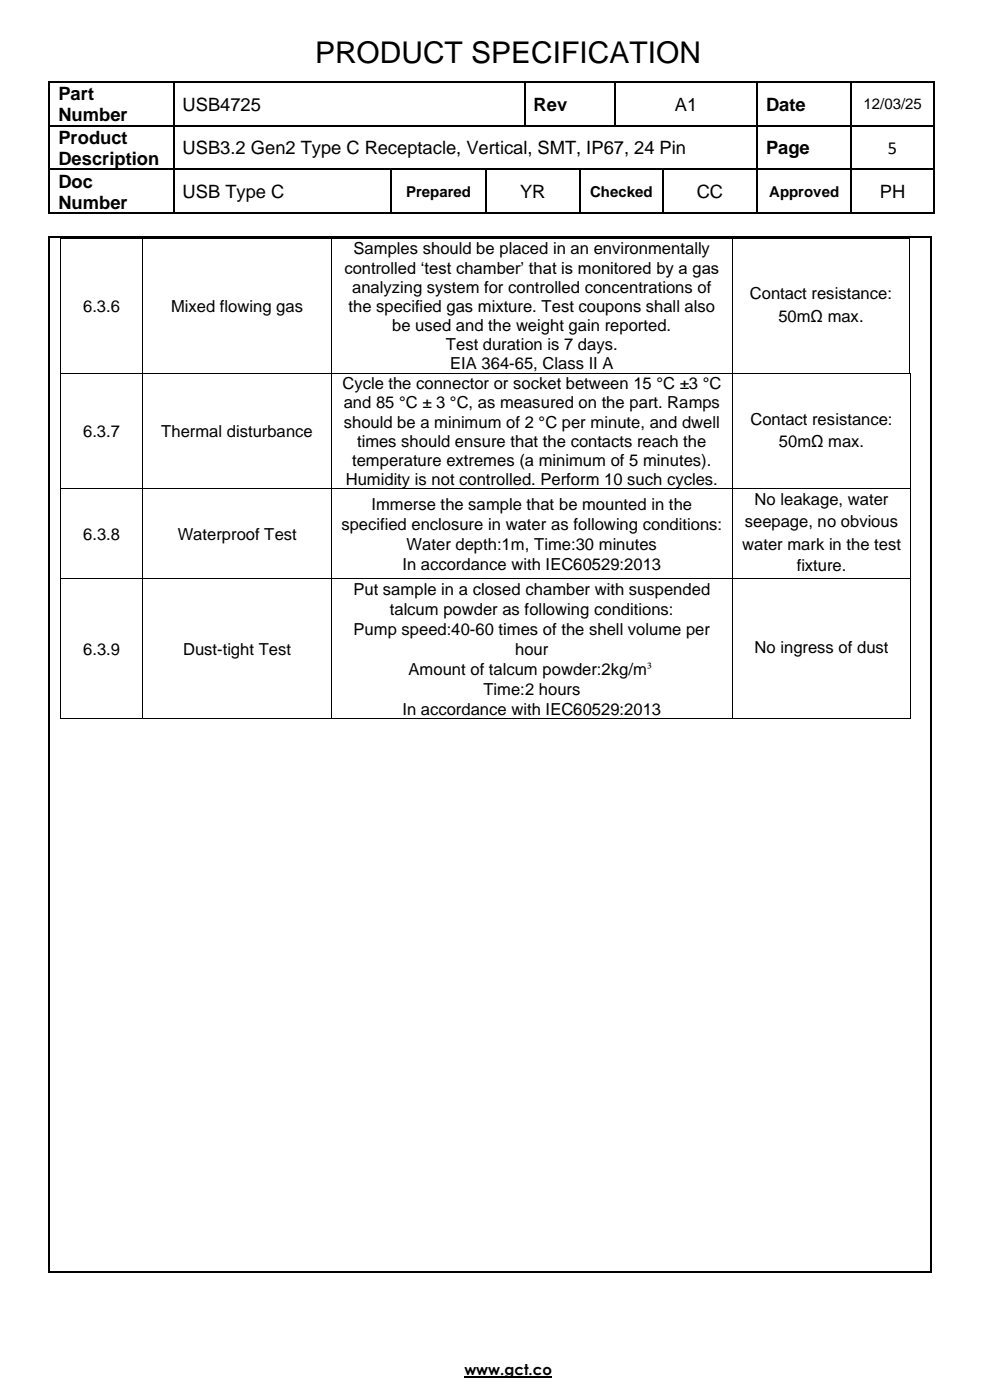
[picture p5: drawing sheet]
<svg xmlns="http://www.w3.org/2000/svg" width="210mm" height="297mm" viewBox="0 0 210 297" stroke-linecap="round" stroke-linejoin="round" font-family="sans-serif">
<defs><g id="words">
<text font-size="6.3" x="66.8" y="13.4">PRODUCT SPECIFICATION</text>
<g font-size="3.9">
<text x="12.4" y="21.2">Part</text>
<text x="38.7" y="23.5">USB4725</text>
<text x="113.2" y="23.5">Rev</text>
<text x="143.2" y="23.5">A1</text>
<text x="162.5" y="23.5">Date</text>
<text x="12.4" y="25.7">Number</text>
<text x="12.4" y="30.5">Product</text>
<text x="12.4" y="35">Description</text>
<text x="38.7" y="32.7">USB3.2 Gen2 Type C Receptacle, Vertical, SMT, IP67, 24 Pin</text>
<text x="162.5" y="32.7">Page</text>
<text x="188.3" y="32.6">5</text>
<text x="12.4" y="39.8">Doc</text>
<text x="12.4" y="44.2">Number</text>
<text x="38.7" y="42">USB Type C</text>
<text x="110.3" y="42">YR</text>
<text x="147.8" y="42">CC</text>
<text x="186.6" y="42">PH</text>
</g>
<g font-size="3.5">
<text x="75" y="54">Samples should be placed in an environmentally</text>
<text x="73" y="58">controlled ‘test chamber’ that is monitored by a gas</text>
<text x="74.7" y="62.1">analyzing system for controlled concentrations of</text>
<text x="159" y="63.5">Contact resistance:</text>
<text x="17.7" y="66.2">6.3.6</text>
<text x="36.3" y="66.2">Mixed flowing gas</text>
<text x="73.9" y="66.2">the specified gas mixture. Test coupons shall also</text>
<text x="83.2" y="70.2">be used and the weight gain reported.</text>
<text x="165.1" y="68.2">50mΩ max.</text>
<text x="94.6" y="74.3">Test duration is 7 days.</text>
<text x="72.6" y="82.6">Cycle the connector or socket between 15 °C ±3 °C</text>
<text x="95.5" y="78.3">EIA 364-65, Class II A</text>
<text x="72.9" y="86.6">and 85 °C ± 3 °C, as measured on the part. Ramps</text>
<text x="17.7" y="92.7">6.3.7</text>
<text x="34.2" y="92.7">Thermal disturbance</text>
<text x="72.9" y="90.7">should be a minimum of 2 °C per minute, and dwell</text>
<text x="75.8" y="94.7">times should ensure that the contacts reach the</text>
<text x="159.2" y="90.1">Contact resistance:</text>
<text x="165.2" y="94.8">50mΩ max.</text>
<text x="74.7" y="98.8">temperature extremes (a minimum of 5 minutes).</text>
<text x="73.3" y="102.8">Humidity is not controlled. Perform 10 such cycles.</text>
<text x="160.1" y="107.2">No leakage, water</text>
<text x="72.4" y="112.5">specified enclosure in water as following conditions:</text>
<text x="78.8" y="108.3">Immerse the sample that be mounted in the</text>
<text x="158" y="111.9">seepage, no obvious</text>
<text x="17.7" y="114.5">6.3.8</text>
<text x="37.7" y="114.5">Waterproof Test</text>
<text x="86.3" y="116.7">Water depth:1m, Time:30 minutes</text>
<text x="157.4" y="116.6">water mark in the test</text>
<text x="85.4" y="120.9">In accordance with IEC60529:2013</text>
<text x="169" y="121.2">fixture.</text>
<text x="75" y="126.3">Put sample in a closed chamber with suspended</text>
<text x="82.7" y="130.5">talcum powder as following conditions:</text>
<text x="75" y="134.7">Pump speed:40-60 times of the shell volume per</text>
<text x="17.7" y="138.9">6.3.9</text>
<text x="38.8" y="138.9">Dust-tight Test</text>
<text x="86.7" y="143.2">Amount of talcum powder:2kg/m³</text>
<text x="109.3" y="139">hour</text>
<text x="160.1" y="138.6">No ingress of dust</text>
<text x="102.5" y="147.4">Time:2 hours</text>
<text x="85.4" y="151.6">In accordance with IEC60529:2013</text>
</g>
<g font-size="3.2">
<text x="183.1" y="23.2">12/03/25</text>
<text x="86.1" y="41.7">Prepared</text>
<text x="125.2" y="41.7">Checked</text>
<text x="163.1" y="41.7">Approved</text>
<text x="98.5" y="291.6">www.gct.co</text>
</g>
</g></defs>
<g fill="#000">
<path d="M10.3 17.2h.4v.4h-.4z" fill-rule="evenodd"/>
<path d="M10.3 17.2h.4v.4h-.4z" fill-rule="evenodd"/>
<path d="M36.7 17.2h.3v.4h-.3z" fill-rule="evenodd"/>
<path d="M111.1 17.2h.3v.4h-.3z" fill-rule="evenodd"/>
<path d="M130.4 17.2h.3v.4h-.3z" fill-rule="evenodd"/>
<path d="M160.4 17.2h.3v.4h-.3z" fill-rule="evenodd"/>
<path d="M180.4 17.2h.4v.4h-.4z" fill-rule="evenodd"/>
<path d="M197.9 17.2h.3v.4h-.3z" fill-rule="evenodd"/>
<path d="M197.9 17.2h.3v.4h-.3z" fill-rule="evenodd"/>
<path d="M10.3 26.5h.4v.3h-.4z" fill-rule="evenodd"/>
<path d="M10.3 35.8h.4v.3h-.4z" fill-rule="evenodd"/>
<path d="M36.7 26.5h.3v.3h-.3z" fill-rule="evenodd"/>
<path d="M36.7 35.8h.3v.3h-.3z" fill-rule="evenodd"/>
<path d="M82.9 35.8h.3v.3h-.3z" fill-rule="evenodd"/>
<path d="M102.8 35.8h.4v.3h-.4z" fill-rule="evenodd"/>
<path d="M111.1 26.5h.3v.3h-.3z" fill-rule="evenodd"/>
<path d="M122.9 35.8h.3v.3h-.3z" fill-rule="evenodd"/>
<path d="M130.4 26.5h.3v.3h-.3z" fill-rule="evenodd"/>
<path d="M140.4 35.8h.3v.3h-.3z" fill-rule="evenodd"/>
<path d="M160.4 26.5h.3v.3h-.3z" fill-rule="evenodd"/>
<path d="M160.4 35.8h.3v.3h-.3z" fill-rule="evenodd"/>
<path d="M180.4 26.5h.4v.3h-.4z" fill-rule="evenodd"/>
<path d="M180.4 35.8h.4v.3h-.4z" fill-rule="evenodd"/>
<path d="M197.9 26.5h.3v.3h-.3z" fill-rule="evenodd"/>
<path d="M197.9 35.8h.3v.3h-.3z" fill-rule="evenodd"/>
<path d="M10.3 45.1h.4v.3h-.4z" fill-rule="evenodd"/>
<path d="M10.3 45.1h.4v.3h-.4z" fill-rule="evenodd"/>
<path d="M10.3 50.2h.4v.3h-.4z" fill-rule="evenodd"/>
<path d="M10.3 50.2h.4v.3h-.4z" fill-rule="evenodd"/>
<path d="M12.7 50.5h.2v.2h-.2z" fill-rule="evenodd"/>
<path d="M12.7 50.5h.2v.2h-.2z" fill-rule="evenodd"/>
<path d="M30.2 50.5h.2v.2h-.2z" fill-rule="evenodd"/>
<path d="M36.7 45.1h.3v.3h-.3z" fill-rule="evenodd"/>
<path d="M70.2 50.5h.2v.2h-.2z" fill-rule="evenodd"/>
<path d="M82.9 45.1h.3v.3h-.3z" fill-rule="evenodd"/>
<path d="M102.8 45.1h.4v.3h-.4z" fill-rule="evenodd"/>
<path d="M122.9 45.1h.3v.3h-.3z" fill-rule="evenodd"/>
<path d="M140.4 45.1h.3v.3h-.3z" fill-rule="evenodd"/>
<path d="M155.3 50.5h.2v.2h-.2z" fill-rule="evenodd"/>
<path d="M160.4 45.1h.3v.3h-.3z" fill-rule="evenodd"/>
<path d="M180.4 45.1h.4v.3h-.4z" fill-rule="evenodd"/>
<path d="M192.8 50.5h.2v.2h-.2z" fill-rule="evenodd"/>
<path d="M192.8 50.5h.2v.2h-.2z" fill-rule="evenodd"/>
<path d="M197.4 50.2h.3v.3h-.3z" fill-rule="evenodd"/>
<path d="M197.4 50.2h.3v.3h-.3z" fill-rule="evenodd"/>
<path d="M197.9 45.1h.3v.3h-.3z" fill-rule="evenodd"/>
<path d="M197.9 45.1h.3v.3h-.3z" fill-rule="evenodd"/>
<path d="M12.7 79.1h.2v.2h-.2z" fill-rule="evenodd"/>
<path d="M30.2 79.1h.2v.2h-.2z" fill-rule="evenodd"/>
<path d="M70.2 79.1h.2v.2h-.2z" fill-rule="evenodd"/>
<path d="M155.3 79.1h.2v.2h-.2z" fill-rule="evenodd"/>
<path d="M192.8 79.1h.2v.2h-.2z" fill-rule="evenodd"/>
<path d="M193 79.1h.2v.2h-.2z" fill-rule="evenodd"/>
<path d="M193 79.1h.2v.2h-.2z" fill-rule="evenodd"/>
<path d="M193 79.1h.2v.2h-.2z" fill-rule="evenodd"/>
<path d="M12.7 103.6h.2v.2h-.2z" fill-rule="evenodd"/>
<path d="M30.2 103.6h.2v.2h-.2z" fill-rule="evenodd"/>
<path d="M70.2 103.6h.2v.2h-.2z" fill-rule="evenodd"/>
<path d="M155.3 103.6h.2v.2h-.2z" fill-rule="evenodd"/>
<path d="M193 103.6h.2v.2h-.2z" fill-rule="evenodd"/>
<path d="M12.7 122.7h.2v.2h-.2z" fill-rule="evenodd"/>
<path d="M30.2 122.7h.2v.2h-.2z" fill-rule="evenodd"/>
<path d="M70.2 122.7h.2v.2h-.2z" fill-rule="evenodd"/>
<path d="M155.3 122.7h.2v.2h-.2z" fill-rule="evenodd"/>
<path d="M193 122.7h.2v.2h-.2z" fill-rule="evenodd"/>
<path d="M12.7 152.3h.2v.2h-.2z" fill-rule="evenodd"/>
<path d="M12.7 152.3h.2v.2h-.2z" fill-rule="evenodd"/>
<path d="M30.2 152.3h.2v.2h-.2z" fill-rule="evenodd"/>
<path d="M70.2 152.3h.2v.2h-.2z" fill-rule="evenodd"/>
<path d="M155.3 152.3h.2v.2h-.2z" fill-rule="evenodd"/>
<path d="M193 152.3h.2v.2h-.2z" fill-rule="evenodd"/>
<path d="M193 152.3h.2v.2h-.2z" fill-rule="evenodd"/>
<path d="M10.3 269.6h.4v.4h-.4z" fill-rule="evenodd"/>
<path d="M10.3 269.6h.4v.4h-.4z" fill-rule="evenodd"/>
<path d="M197.4 269.6h.3v.4h-.3z" fill-rule="evenodd"/>
<path d="M197.4 269.6h.3v.4h-.3z" fill-rule="evenodd"/>
</g>
<g fill="none" stroke="#000" stroke-width=".34">
<path d="M10.5 17.6v8.9M10.7 17.4h26M36.8 17.6v8.9M37 17.4h74.1M111.3 17.6v8.9M111.4 17.4h19M130.5 17.6v8.9M130.7 17.4h29.7M160.6 17.6v8.9M160.7 17.4h19.7M180.6 17.6v8.9M180.8 17.4h17.1"/>
<path d="M198.1 17.6v8.9M10.5 26.8v9M10.5 36.1v9M10.7 26.7h26M10.7 35.9h26M36.8 26.8v9M36.8 36.1v9M37 26.7h74.1M37 35.9h45.9M83 36.1v9M83.2 35.9h19.6M103 36.1v9"/>
<path d="M103.2 35.9h19.7M111.4 26.7h19M123 36.1v9M123.2 35.9h17.2M130.7 26.7h29.7M140.6 36.1v9M140.7 35.9h19.7M160.6 26.8v9M160.6 36.1v9M160.7 26.7h19.7M160.7 35.9h19.7M180.6 26.8v9"/>
<path d="M180.6 36.1v9M180.8 26.7h17.1M180.8 35.9h17.1M198.1 26.8v9M198.1 36.1v9M10.5 50.5v219.1M10.7 45.3h26M10.7 50.3h186.7M37 45.3h45.9M83.2 45.3h19.6M103.2 45.3h19.7M123.2 45.3h17.2"/>
<path d="M140.7 45.3h19.7M160.7 45.3h19.7M180.8 45.3h17.1M197.5 50.5v219.1M10.7 269.8h186.7"/>
</g>
<path d="M98.5 292h18.5" fill="none" stroke="#000" stroke-width=".3"/>
<g fill="none" stroke="#000" stroke-width=".21">
<path d="M12.8 50.7v28.4M12.9 50.6h17.3M30.3 50.7v28.4M30.4 50.6h39.8M70.3 50.7v28.4M70.4 50.6h84.9M155.4 50.7v28.4M155.5 50.6h37.3M192.9 50.7v28.4M12.8 79.3v24.3M12.9 79.2h17.3M30.3 79.3v24.3"/>
<path d="M30.4 79.2h39.8M70.3 79.3v24.3M70.4 79.2h84.9M155.4 79.3v24.3M155.5 79.2h37.3M193.1 79.3v24.3M12.8 103.8v18.9M12.9 103.7h17.3M30.3 103.8v18.9M30.4 103.7h39.8M70.3 103.8v18.9M70.4 103.7h84.9"/>
<path d="M155.4 103.8v18.9M155.5 103.7h37.5M193.1 103.8v18.9M12.8 122.9v29.4M12.9 122.8h17.3M30.3 122.9v29.4M30.4 122.8h39.8M70.3 122.9v29.4M70.4 122.8h84.9M155.4 122.9v29.4M155.5 122.8h37.5M193.1 122.9v29.4"/>
<path d="M12.9 152.4h17.3M30.4 152.4h39.8M70.4 152.4h84.9M155.5 152.4h37.5"/>
</g>
<use href="#words"/>
</svg>
